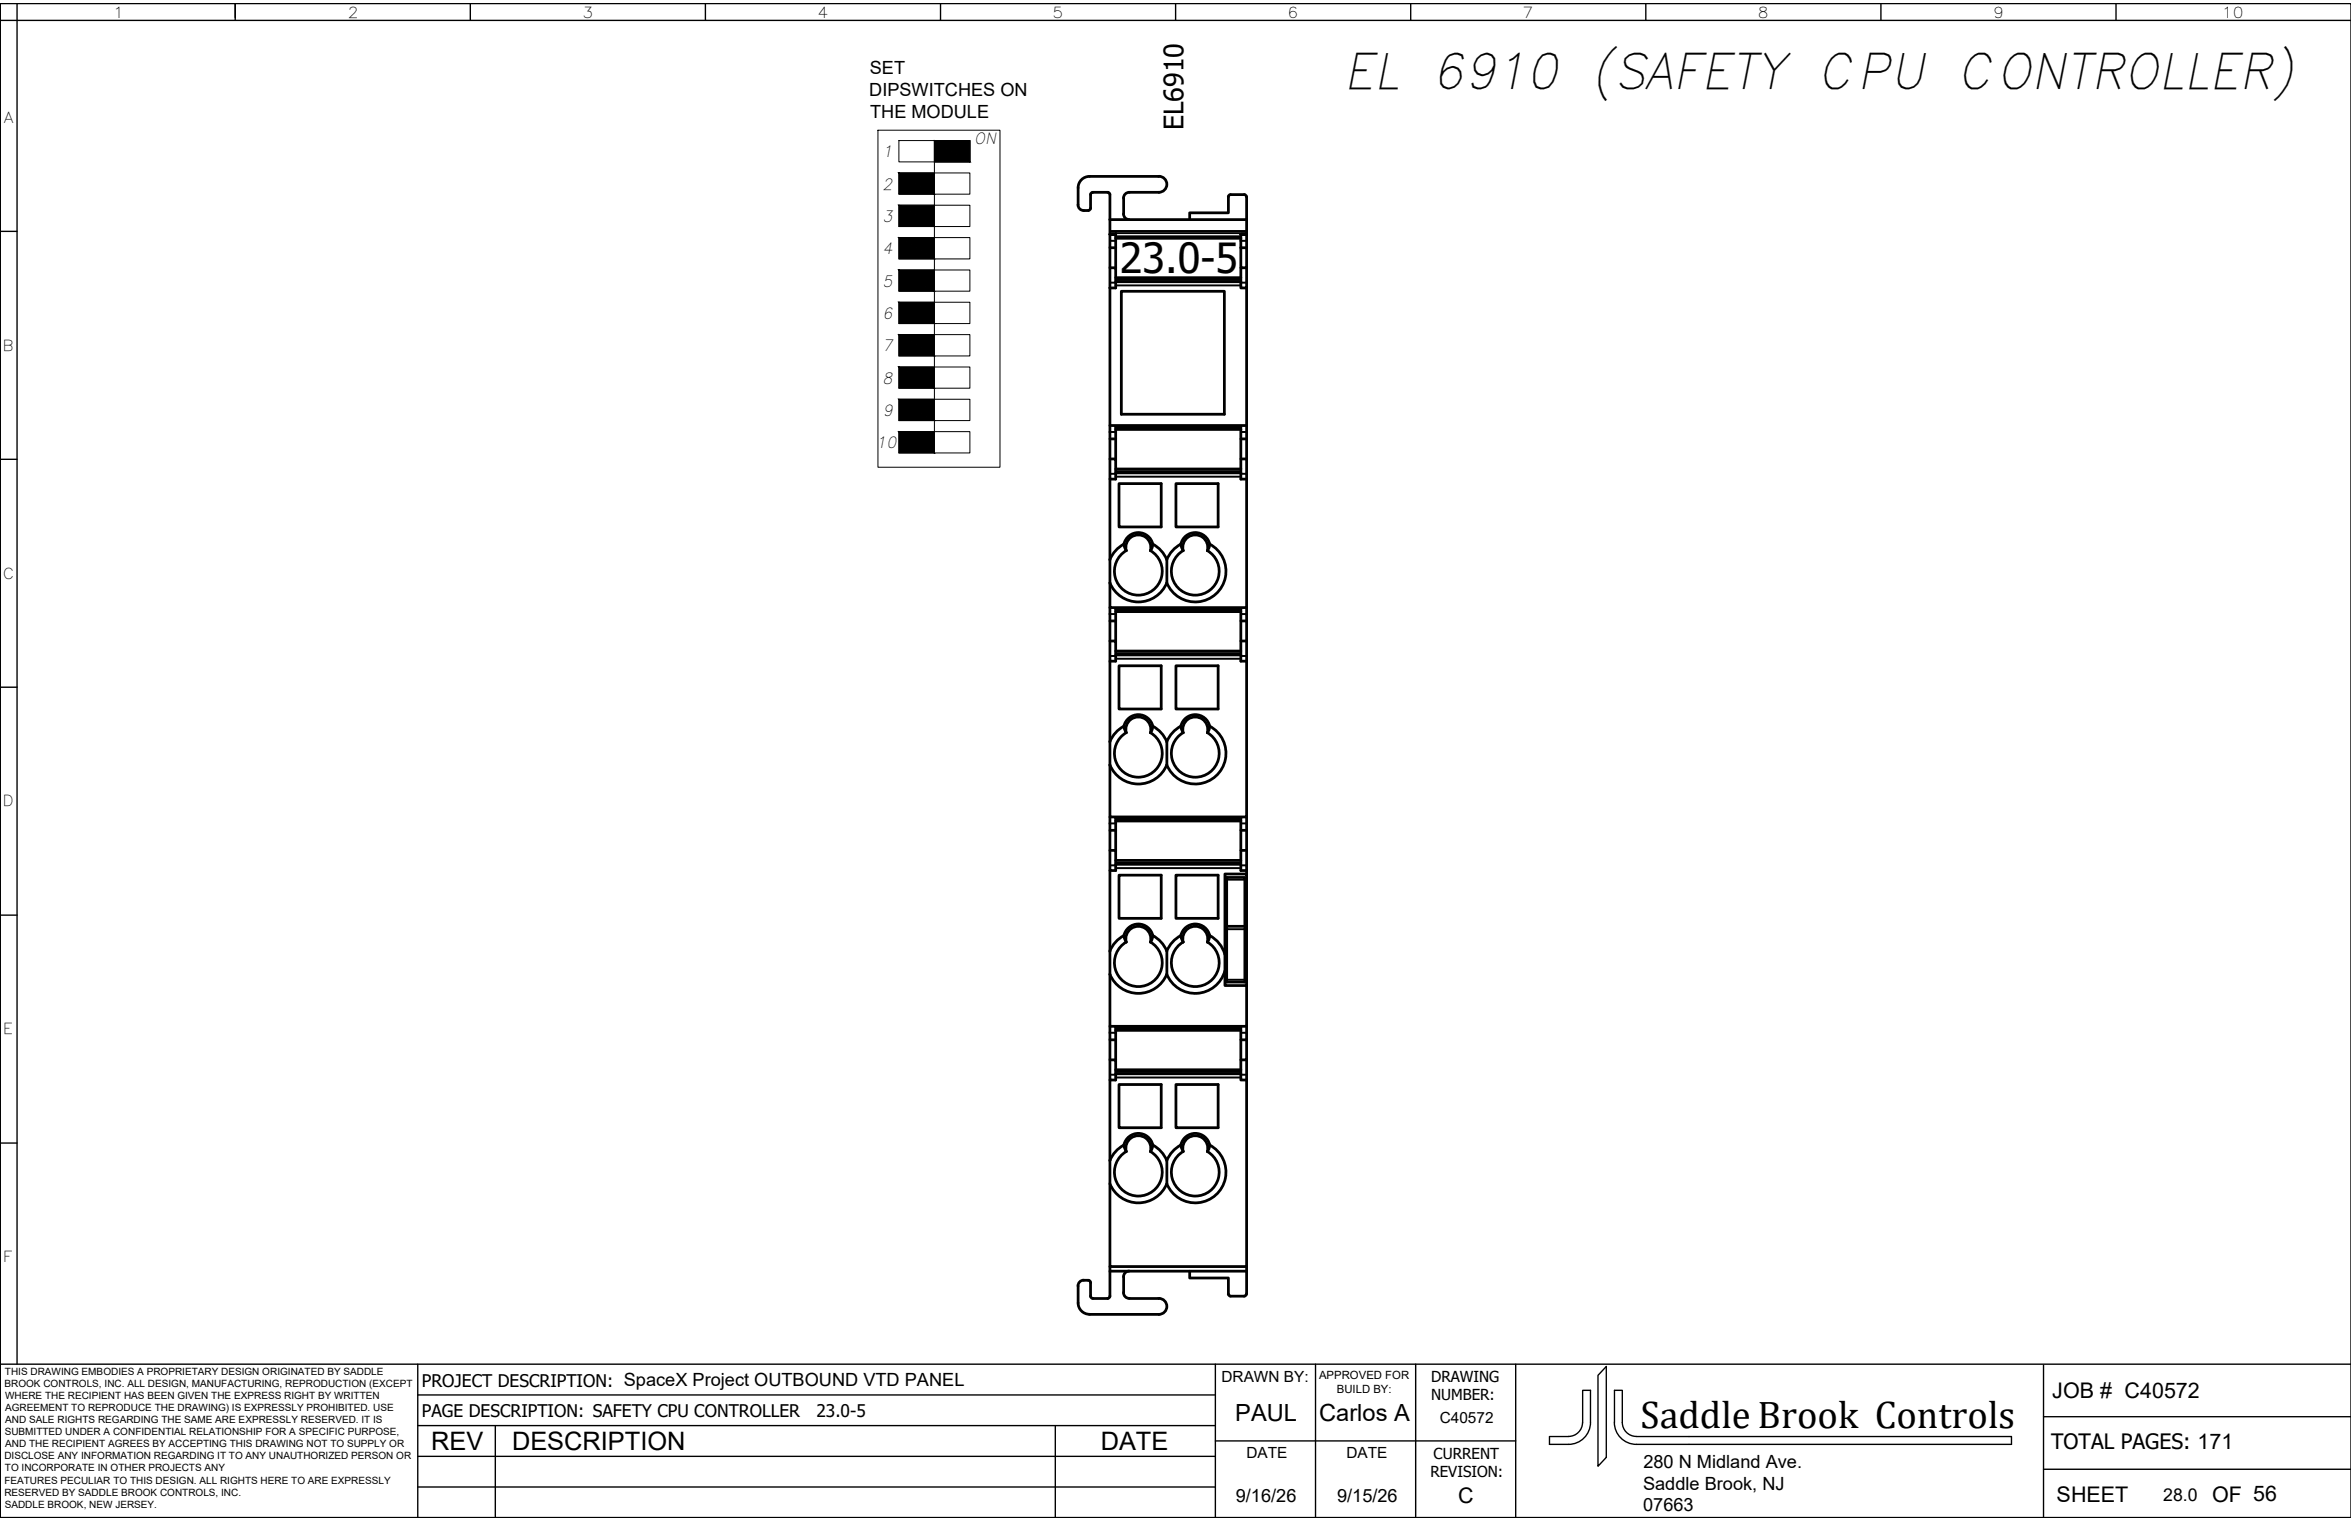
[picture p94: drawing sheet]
<svg xmlns="http://www.w3.org/2000/svg" width="432mm" height="279mm" viewBox="0 0 432 279" stroke-linecap="round" stroke-linejoin="round" font-family="sans-serif">
<defs><g id="words">
<text font-size="9.1" x="246.8" y="16.4">EL 6910 (SAFETY CPU CONTROLLER)</text>
<text font-size="7.6" x="205.7" y="50.2">23.0-5</text>
<text font-size="7.1" x="301.3" y="262.4">Saddle Brook Controls</text>
<text font-size="4.9" x="217.4" y="23.9" transform="rotate(-90 217.4 23.9)">EL6910</text>
<g font-size="4.7">
<text x="79.2" y="266.3">REV</text>
<text x="94" y="266.4">DESCRIPTION</text>
<text x="202.2" y="266.3">DATE</text>
</g>
<g font-size="4.3">
<text x="226.9" y="261.1">PAUL</text>
<text x="242.3" y="261.1">Carlos A</text>
</g>
<g font-size="4">
<text x="376.9" y="256.8">JOB # C40572</text>
<text x="377.7" y="275.9">SHEET</text>
<text x="406.3" y="275.9">OF 56</text>
</g>
<g font-size="3.9">
<text x="376.7" y="266.3">TOTAL PAGES: 171</text>
<text x="267.8" y="276.1">C</text>
</g>
<g font-size="3.3">
<text x="159.7" y="17.6">DIPSWITCHES ON</text>
<text x="159.8" y="13.6">SET</text>
<text x="159.8" y="21.7">THE MODULE</text>
<text x="301.8" y="269.6">280 N Midland Ave.</text>
<text x="227" y="275.9">9/16/26</text>
<text x="245.6" y="275.9">9/15/26</text>
<text x="301.8" y="273.6">Saddle Brook, NJ</text>
<text x="301.8" y="277.6">07663</text>
</g>
<g font-size="3.2">
<text x="77.5" y="254.8">PROJECT DESCRIPTION: SpaceX Project OUTBOUND VTD PANEL</text>
<text x="77.5" y="260.2">PAGE DESCRIPTION: SAFETY CPU CONTROLLER</text>
<text x="149.9" y="260.3">23.0-5</text>
<text x="397.3" y="275.7">28.0</text>
</g>
<g font-size="2.9">
<text x="162.1" y="28.9">1</text>
<text x="178.9" y="26.5">ON</text>
<text x="162.1" y="34.8">2</text>
<text x="162.1" y="40.8">3</text>
<text x="162.1" y="46.7">4</text>
<text x="162.1" y="52.6">5</text>
<text x="162.1" y="58.6">6</text>
<text x="162.1" y="64.5">7</text>
<text x="162.1" y="70.5">8</text>
<text x="162.1" y="76.4">9</text>
<text x="161" y="82.3">10</text>
</g>
<g font-size="2.8">
<text x="20.8" y="3.2">1</text>
<text x="63.9" y="3.2">2</text>
<text x="107" y="3.2">3</text>
<text x="150.2" y="3.2">4</text>
<text x="193.3" y="3.2">5</text>
<text x="236.5" y="3.2">6</text>
<text x="279.7" y="3.2">7</text>
<text x="322.9" y="3.2">8</text>
<text x="366" y="3.2">9</text>
<text x="408.1" y="3.2">10</text>
<text x=".7" y="22.5">A</text>
<text x=".5" y="64.4">B</text>
<text x=".5" y="106.3">C</text>
<text x=".5" y="148.1">D</text>
<text x=".6" y="190">E</text>
<text x=".6" y="231.9">F</text>
<text x="224.3" y="253.8">DRAWN BY:</text>
<text x="262.8" y="253.9">DRAWING</text>
<text x="262.8" y="257.2">NUMBER:</text>
<text x="264.4" y="261.4">C40572</text>
<text x="228.9" y="267.9">DATE</text>
<text x="247.3" y="267.9">DATE</text>
<text x="263.3" y="267.9">CURRENT</text>
<text x="262.7" y="271.4">REVISION:</text>
</g>
<g font-size="2.1">
<text x="242.3" y="253.3">APPROVED FOR</text>
<text x="245.5" y="255.8">BUILD BY:</text>
</g>
<g font-size="1.8">
<text x=".8" y="254.8">BROOK CONTROLS, INC. ALL DESIGN, MANUFACTURING, REPRODUCTION (EXCEPT</text>
<text x=".9" y="252.6">THIS DRAWING EMBODIES A PROPRIETARY DESIGN ORIGINATED BY SADDLE</text>
<text x=".9" y="257">WHERE THE RECIPIENT HAS BEEN GIVEN THE EXPRESS RIGHT BY WRITTEN</text>
<text x=".9" y="263.7">SUBMITTED UNDER A CONFIDENTIAL RELATIONSHIP FOR A SPECIFIC PURPOSE,</text>
<text x="1" y="259.2">AGREEMENT TO REPRODUCE THE DRAWING) IS EXPRESSLY PROHIBITED. USE</text>
<text x="1" y="261.4">AND SALE RIGHTS REGARDING THE SAME ARE EXPRESSLY RESERVED. IT IS</text>
<text x=".8" y="268.1">DISCLOSE ANY INFORMATION REGARDING IT TO ANY UNAUTHORIZED PERSON OR</text>
<text x="1" y="265.9">AND THE RECIPIENT AGREES BY ACCEPTING THIS DRAWING NOT TO SUPPLY OR</text>
<text x=".8" y="272.5">FEATURES PECULIAR TO THIS DESIGN. ALL RIGHTS HERE TO ARE EXPRESSLY</text>
<text x=".8" y="274.7">RESERVED BY SADDLE BROOK CONTROLS, INC.</text>
<text x=".9" y="270.3">TO INCORPORATE IN OTHER PROJECTS ANY</text>
<text x=".9" y="276.9">SADDLE BROOK, NEW JERSEY.</text>
</g>
</g></defs>
<!-- layer: WIRES -->
<path d="M0 .7v278.1" fill="none" stroke="#000" stroke-width=".25"/>
<!-- layer: 0 -->
<g fill="none" stroke="#000" stroke-width=".25">
<path d="M0 .7h431.8v278.1h-431.8zM0 3.7h431.8M3.1 .7v249.9M43.2 .7v3M86.4 .7v3M129.6 .7v3M172.7 .7v3M215.9 .7v3M259.1 .7v3M302.3 .7v3M345.5 .7v3M388.6 .7v3"/>
<path d="M0 42.5h3.1M0 84.4h3.1M0 126.2h3.1M0 168.1h3.1M0 210h3.1M0 250.6h431.8M76.7 250.6v28.2M76.7 256.2h146.5M223.2 250.6v28.2M241.6 250.6v28.2M260 250.6v28.2M278.4 250.6v28.2"/>
<path d="M295 251v16.7l-1.5 1.6v-16.7zM375.3 250.8v28M76.7 273.2h146.5M76.7 267.5h146.5M76.7 261.9h146.5M91 261.9v16.9M193.8 261.9v16.9M223.2 264.7h55.2M290.7 261.3a2.57 2.57 0 0 1-2.6 2.6h-3.5M290.7 261.3v-5.9h1.4v5.9a4 4 0 0 1-4 4h-3.5v-1.4M296.5 261.3a4 4 0 0 0 4 4h68.9v-1.4h-68.9a2.61 2.61 0 0 1-2.5-2.6v-5.9h-1.5v5.9M375.3 269.9h56.5"/>
<path d="M375.3 260.2h56.5"/>
</g>
<!-- layer: FORCA -->
<g fill="none" stroke="#000" stroke-width=".18">
<path d="M161.2 23.9h22.5v61.9h-22.5zM165.1 25.8h13v3.9h-13zM165.1 31.8h13v3.9h-13zM165.1 37.7h13v3.9h-13zM171.6 25.8h6.5v3.9h-6.5zM171.6 25.8v57.4M165.1 43.6h13v4h-13zM165.1 49.6h13v3.9h-13zM165.1 55.5h13v3.9h-13zM165.1 61.5h13v3.9h-13zM165.1 67.4h13v3.9h-13zM165.1 73.3h13v4h-13z"/>
<path d="M165.1 79.3h13v3.9h-13z"/>
</g>
<g fill="#000" stroke="#000" stroke-width=".18">
<path d="M165.1 31.8l6.5 3.9v-3.9zM165.1 31.8l6.5 3.9h-6.5z"/>
<path d="M165.1 37.7l6.5 3.9v-3.9zM165.1 37.7l6.5 3.9h-6.5z"/>
<path d="M171.6 25.8l6.5 3.9v-3.9zM171.6 25.8l6.5 3.9h-6.5z"/>
<path d="M165.1 43.6l6.5 4v-4zM165.1 43.6l6.5 4h-6.5z"/>
<path d="M165.1 49.6l6.5 3.9v-3.9zM165.1 49.6l6.5 3.9h-6.5z"/>
<path d="M165.1 55.5l6.5 3.9v-3.9zM165.1 55.5l6.5 3.9h-6.5z"/>
<path d="M165.1 61.5l6.5 3.9v-3.9zM165.1 61.5l6.5 3.9h-6.5z"/>
<path d="M165.1 67.4l6.5 3.9v-3.9zM165.1 67.4l6.5 3.9h-6.5z"/>
<path d="M165.1 73.3l6.5 4v-4zM165.1 73.3l6.5 4h-6.5z"/>
<path d="M165.1 79.3l6.5 3.9v-3.9zM165.1 79.3l6.5 3.9h-6.5z"/>
</g>
<!-- layer: Sichtbar (ISO) -->
<g fill="none" stroke="#000" stroke-width=".51">
<path d="M200.3 35.7l.2-.3 .2-.1h2.7l.4 .2 .1 .2M200.3 35.8l-.1 2.6a1.56 1.56 0 0 1-2.2-.4v-.4M203.9 35.8v4.5M206.4 39.3a1.05 1.05 0 0 0 1 1M206.4 36.4v2.9M212.8 32.4a1.47 1.47 0 0 1 1.5 1.5 1.47 1.47 0 0 1-1.5 1.4M212.9 32.4h-12.8a2.08 2.08 0 0 0-2.1 2.1v3.1M212.9 35.3h-5.5a1.05 1.05 0 0 0-1 1.1M225.6 36.2l.1-.2 .3-.2h2.5l.4 .2 .1 4.3M225.6 36.2v2.9h-7.1v1.2M203.9 52.9v35.1h1v-3.7h-1M203.9 40.3v2.7h1h-1v9.9"/>
<path d="M203.9 49.2h1v3.7h-1M203.9 40.3h25.1M203.9 45.5h1M204.9 43v6.2M204.9 51h23M204.9 51.8h23M204.9 43.8h23M206 53.5h18.9v22.6h-18.9zM227.9 43h1.1zM227.9 45.5v3.7h1.1v-3.7M227.9 49.2v3.7h1.1v-3.7M227.9 45.5h1.1"/>
<path d="M227.9 43v2.5M229 40.3v5.2M229 52.9v35.1M203.9 78.2h25.1M204.9 78.9h23M203.9 88v14.8M203.9 80.6h1M204.9 84.3v-5.9h23v9.6h1.1M204.9 86.1h23M204.9 86.9h23M205.5 88.8h7.8v8h-7.8zM206.4 100a2.72 2.72 0 0 1 2.7-2.2 2.72 2.72 0 0 1 2.6 2.2 5.6 5.6 0 0 1 2.6 2.8"/>
<path d="M206.4 100a5.6 5.6 0 0 0-2.5 2.8M206.4 100l.5 1.2M211.8 100l-.5 1.2M216 88.8h7.7v8h-7.7zM216.9 100l.4 1.2M217.9 99a2.3 2.3 0 0 1 2.7-.5 2.3 2.3 0 0 1 1.1 2.7 4.4 4.4 0 0 1 1.2 6.6 4.4 4.4 0 0 1-6.7 0 4.4 4.4 0 0 1 1.1-6.7 2.3 2.3 0 0 1 .6-2.1zM222.2 100a5.6 5.6 0 0 1 1.1 9.1 5.6 5.6 0 0 1-9-2M222.2 100a2.72 2.72 0 0 0-2.7-2.2 2.72 2.72 0 0 0-2.6 2.2 5.6 5.6 0 0 0-2.6 2.8M222.2 100l-.1 .6-.3 .6M227.9 84.3h1.1M227.9 80.6h1.1M229 88v23.6h-25.1v-4.5"/>
<path d="M203.9 107.1a5.6 5.6 0 0 0 5.2 3.5 5.6 5.6 0 0 0 5.2-3.5M203.9 111.6v9.9h1v-3.7h-1M203.9 102.8v4.3M203.9 114.1h1M204.9 117.8v-6h23v9.7h1.1M204.9 119.6h23M204.9 112.4h23M206.9 101.1a4.4 4.4 0 0 0-1.2 6.7 4.4 4.4 0 0 0 6.7 0 4.4 4.4 0 0 0-1.1-6.7M206.9 101.2a2.3 2.3 0 0 1 2.2-2.9 2.3 2.3 0 0 1 2.2 2.9M214.3 102.8v4.3M227.9 117.8h1.1M227.9 114.1h1.1"/>
<path d="M229 111.6v9.9M203.9 136.2a5.6 5.6 0 0 1 2.5-2.8 2.72 2.72 0 0 1 2.7-2.1 2.72 2.72 0 0 1 2.6 2.1 5.6 5.6 0 0 1 2.6 2.8M203.9 136.2v4.3M203.9 121.5v14.7M204.9 120.3h23M205.5 122.3h7.8v7.9h-7.8zM206.4 133.4l.5 1.2M206.9 134.6a4.4 4.4 0 0 0-1.2 6.6 4.4 4.4 0 0 0 6.7 0 4.4 4.4 0 0 0-1.1-6.6M206.9 134.6a2.3 2.3 0 0 1 2.2-2.9 2.3 2.3 0 0 1 2.2 2.9M211.8 133.4l-.5 1.2M214.3 136.2a5.6 5.6 0 0 1 2.6-2.8 2.72 2.72 0 0 1 2.6-2.1 2.72 2.72 0 0 1 2.7 2.1 5.6 5.6 0 0 1 1.1 9.2 5.6 5.6 0 0 1-9-2.1M214.3 136.2v4.3"/>
<path d="M216 122.3h7.7v7.9h-7.7zM216.9 133.4l.4 1.2M217.9 132.4a2.3 2.3 0 0 1 2.7-.4 2.3 2.3 0 0 1 1.1 2.6 4.4 4.4 0 0 1 1.2 6.6 4.4 4.4 0 0 1-6.7 0 4.4 4.4 0 0 1 1.1-6.6 2.3 2.3 0 0 1 .6-2.2zM222.2 133.4l-.1 .6-.3 .6M229 121.5v28.6h-25.1v-9.6M203.9 140.5a5.6 5.6 0 0 0 5.2 3.5 5.6 5.6 0 0 0 5.2-3.5M203.9 150.1v9.8h1v-3.7h-1M203.9 159.9v14.8M203.9 152.5h1M204.9 156.2v-5.9h23v9.6h1.1M204.9 158.1h23M204.9 150.8h23"/>
<path d="M204.9 158.8h23M227.9 156.2h1.1M227.9 152.5h1.1M229 150.1v9.8M229 159.9v.6M203.9 179a5.6 5.6 0 0 0 5.2 3.5 5.6 5.6 0 0 0 5.2-3.5M203.9 179v9.5h25.1v-7.5M203.9 174.7v4.3M205.5 160.8h7.8v7.9h-7.8zM206.4 171.9a2.72 2.72 0 0 1 2.7-2.2 2.72 2.72 0 0 1 2.6 2.2 5.6 5.6 0 0 1 2.6 2.8M206.4 171.9a5.6 5.6 0 0 0-2.5 2.8M206.4 171.9l.5 1.2"/>
<path d="M206.9 173a4.4 4.4 0 0 0-1.2 6.7 4.4 4.4 0 0 0 6.7 0 4.4 4.4 0 0 0-1.1-6.7M206.9 173.1a2.3 2.3 0 0 1 2.2-2.9 2.3 2.3 0 0 1 2.2 2.9M211.8 171.9l-.5 1.2M214.3 174.7v4.3M216 160.8h7.7v7.9h-7.7zM216.9 171.9l.4 1.2M217.9 170.9a2.3 2.3 0 0 1 2.7-.5 2.3 2.3 0 0 1 1.1 2.7 4.4 4.4 0 0 1 1.2 6.6 4.4 4.4 0 0 1-6.7 0 4.4 4.4 0 0 1 1.1-6.7 2.3 2.3 0 0 1 .6-2.1zM222.2 171.9a5.6 5.6 0 0 1 2.8 3.4M222.2 171.9a2.72 2.72 0 0 0-2.7-2.2 2.72 2.72 0 0 0-2.6 2.2 5.6 5.6 0 0 0-2.6 2.8M222.2 171.9l-.1 .6-.3 .6M225 178.4a5.6 5.6 0 0 1-5.1 4.1 5.6 5.6 0 0 1-5.6-3.5M225 160.5h4v20.5h-4z"/>
<path d="M225.3 161.2h3.3v19.2h-3.3zM225.3 170.2h3.3M203.9 188.5v9.9h1v-3.7h-1M203.9 198.4v14.8M203.9 191h1M204.9 194.7v-5.9h23v9.6h1.1M204.9 196.5h23M204.9 189.3h23M204.9 197.3h23M205.5 199.2h7.8v8h-7.8zM216 199.2h7.7v8h-7.7zM227.9 191h1.1"/>
<path d="M229 198.4v34.3h-25.1v-19.5M229 191v3.7h-1.1M229 194.7v3.7M229 188.5v2.5M203.9 217.4a5.6 5.6 0 0 0 5.2 3.6 5.6 5.6 0 0 0 5.2-3.6M206.4 210.3a2.72 2.72 0 0 1 2.7-2.1 2.72 2.72 0 0 1 2.6 2.1 5.6 5.6 0 0 1 2.6 2.9M206.4 210.3a5.6 5.6 0 0 0-2.5 2.9M206.4 210.3l.5 1.2M206.9 211.5a4.4 4.4 0 0 0-1.2 6.6 4.4 4.4 0 0 0 6.7 0 4.4 4.4 0 0 0-1.1-6.6M206.9 211.5a2.3 2.3 0 0 1 2.2-2.9 2.3 2.3 0 0 1 2.2 2.9M211.8 210.3l-.5 1.2M214.3 213.2v4.2"/>
<path d="M216.9 210.3l.4 1.2M217.9 209.3a2.3 2.3 0 0 1 2.7-.4 2.3 2.3 0 0 1 1.1 2.6 4.4 4.4 0 0 1 1.2 6.6 4.4 4.4 0 0 1-6.7 .1 4.4 4.4 0 0 1 1.1-6.7 2.33 2.33 0 0 1 .6-2.2zM222.2 210.3a5.6 5.6 0 0 1 1.1 9.2 5.6 5.6 0 0 1-9-2.1M222.2 210.3a2.72 2.72 0 0 0-2.7-2.1 2.72 2.72 0 0 0-2.6 2.1 5.8 5.8 0 0 0-2.6 2.9M222.2 210.3l-.4 1.2M198 236.2v3.1a2.08 2.08 0 0 0 2.1 2.1h12.8M199 235.2a1.05 1.05 0 0 0-1 1M199.1 235.2h.8l.3 .2 .1 2.7M200.3 238.1l.1 .2 .3 .2M200.7 238.5h2.8M203.9 238.1l-.2 .3-.3 .1M203.9 232.7v.8h25.1"/>
<path d="M203.9 233.5v4.6M206.4 237.5a1.05 1.05 0 0 0 1 1M206.4 234.5v3M207.4 233.5a1.05 1.05 0 0 0-1 1M207.4 238.5h5.5M212.8 238.5a1.47 1.47 0 0 1 1.5 1.5 1.47 1.47 0 0 1-1.5 1.4M218.5 233.5v1.3h7.1v2.9M225.6 237.7l.1 .2 .3 .2M226 238.1h2.5M229 232.7l-.1 5-.2 .3-.2 .1"/>
</g>
<!-- layer: Sichtbar schmal (ISO) -->
<g fill="none" stroke="#000" stroke-width=".36">
<path d="M203.9 42.8h25.1M203.9 42.4h25.1M203.9 51.9h1M203.9 44.2h1M204.9 52.4h23M204.9 51.4h23M204.9 43.6h23M204.9 43.4h23M227.9 51.9h1.1M227.9 44.2h1.1M203.9 79.4h1M204.9 78.7h23"/>
<path d="M227.9 79.4h1.1M203.9 87h1M204.9 87.6h23M204.9 86.6h23M227.9 87h1.1M203.9 112.8h1M204.9 112.1h23M204.9 120h23M227.9 112.8h1.1M203.9 120.5h1M204.9 121h23M227.9 120.5h1.1"/>
<path d="M203.9 151.3h1M203.9 159h1M204.9 159.5h23M204.9 150.6h23M204.9 158.5h23M227.9 151.3h1.1M227.9 159h1.1M225.3 180h3.3M225.3 170.7h3.3M225.3 161.6h3.3M203.9 189.7h1M203.9 197.4h1"/>
<path d="M204.9 197.9h23M204.9 189.1h23M204.9 196.9h23M227.9 189.7h1.1M227.9 197.4h1.1"/>
</g>
<!-- layer: Sichtbar (ISO) -->
<g fill="#000">
<circle cx="204.9" cy="43" r=".25"/>
<circle cx="229" cy="43" r=".25"/>
</g>
<use href="#words"/>
</svg>
